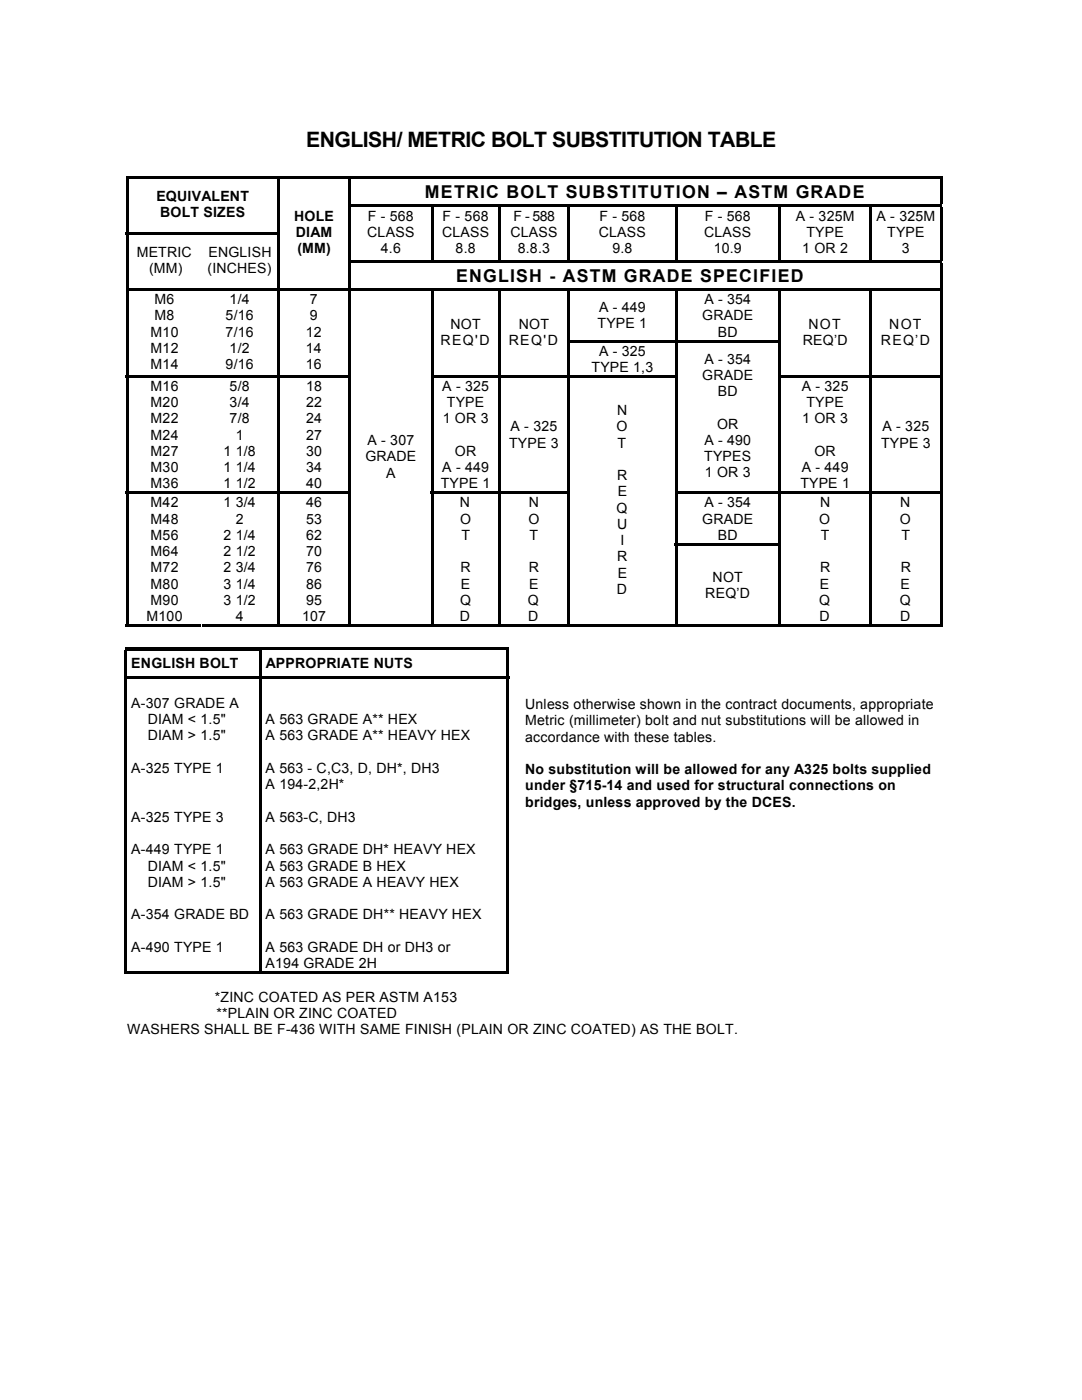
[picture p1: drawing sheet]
<svg xmlns="http://www.w3.org/2000/svg" width="216mm" height="279mm" viewBox="0 0 216 279" stroke-linecap="round" stroke-linejoin="round" font-family="sans-serif">
<defs><g id="words">
<text font-size="4.2" x="61.1" y="29.3">ENGLISH/ METRIC BOLT SUBSTITUTION TABLE</text>
<g font-size="3.5">
<text x="84.8" y="39.5">METRIC BOLT SUBSTITUTION – ASTM GRADE</text>
<text x="91" y="56.3">ENGLISH - ASTM GRADE SPECIFIED</text>
</g>
<g font-size="2.8">
<text x="31.2" y="40.1">EQUIVALENT</text>
<text x="32" y="43.3">BOLT SIZES</text>
<text x="58.7" y="44.1">HOLE</text>
<text x="59" y="47.3">DIAM</text>
<text x="73.3" y="47.3">CLASS</text>
<text x="73.4" y="44.1">F - 568</text>
<text x="88.2" y="47.3">CLASS</text>
<text x="88.3" y="44.1">F - 568</text>
<text x="101.8" y="47.3">CLASS</text>
<text x="102.5" y="44.1">F - 588</text>
<text x="119.5" y="47.3">CLASS</text>
<text x="119.6" y="44.1">F - 568</text>
<text x="140.5" y="47.3">CLASS</text>
<text x="140.6" y="44.1">F - 568</text>
<text x="158.8" y="44.1">A - 325M</text>
<text x="160.9" y="47.3">TYPE</text>
<text x="174.9" y="44.1">A - 325M</text>
<text x="177" y="47.3">TYPE</text>
<text x="27.3" y="51.3">METRIC</text>
<text x="41.6" y="51.3">ENGLISH</text>
<text x="59.3" y="50.6">(MM)</text>
<text x="76" y="50.6">4.6</text>
<text x="90.9" y="50.6">8.8</text>
<text x="103.3" y="50.6">8.8.3</text>
<text x="122.2" y="50.6">9.8</text>
<text x="142.4" y="50.6">10.9</text>
<text x="160.1" y="50.6">1 OR 2</text>
<text x="180" y="50.6">3</text>
<text x="29.8" y="54.5">(MM)</text>
<text x="41.4" y="54.5">(INCHES)</text>
<text x="30.9" y="60.7">M6</text>
<text x="30.9" y="63.9">M8</text>
<text x="45" y="63.9">5/16</text>
<text x="45.8" y="60.7">1/4</text>
<text x="61.8" y="60.7">7</text>
<text x="61.8" y="63.9">9</text>
<text x="89.9" y="65.6">NOT</text>
<text x="103.5" y="65.6">NOT</text>
<text x="119.2" y="65.6">TYPE 1</text>
<text x="119.5" y="62.3">A - 449</text>
<text x="140.1" y="63.9">GRADE</text>
<text x="140.5" y="60.7">A - 354</text>
<text x="161.3" y="65.6">NOT</text>
<text x="177.4" y="65.6">NOT</text>
<text x="30.1" y="67.2">M10</text>
<text x="30.1" y="70.4">M12</text>
<text x="45" y="67.2">7/16</text>
<text x="45.8" y="70.4">1/2</text>
<text x="61" y="67.2">12</text>
<text x="61" y="70.4">14</text>
<text x="87.9" y="68.8">REQ'D</text>
<text x="101.5" y="68.8">REQ'D</text>
<text x="119.5" y="71">A - 325</text>
<text x="143.2" y="67.2">BD</text>
<text x="160.2" y="68.8">REQ’D</text>
<text x="175.8" y="68.8">REQ’D</text>
<text x="30.1" y="78">M16</text>
<text x="30.1" y="73.7">M14</text>
<text x="45" y="73.7">9/16</text>
<text x="45.8" y="78">5/8</text>
<text x="61" y="73.7">16</text>
<text x="61.1" y="78">18</text>
<text x="88.2" y="78">A - 325</text>
<text x="118" y="74.2">TYPE 1,3</text>
<text x="140.1" y="75.8">GRADE</text>
<text x="140.5" y="72.6">A - 354</text>
<text x="30.1" y="81.2">M20</text>
<text x="45.8" y="81.2">3/4</text>
<text x="61.1" y="81.2">22</text>
<text x="89.2" y="81.2">TYPE</text>
<text x="123.2" y="82.9">N</text>
<text x="143.2" y="79.1">BD</text>
<text x="160" y="78">A - 325</text>
<text x="160.9" y="81.2">TYPE</text>
<text x="30.1" y="84.5">M22</text>
<text x="30.1" y="87.7">M24</text>
<text x="45.8" y="84.5">7/8</text>
<text x="47" y="87.7">1</text>
<text x="61.1" y="84.5">24</text>
<text x="61.1" y="87.7">27</text>
<text x="73.3" y="88.8">A - 307</text>
<text x="88.3" y="84.5">1 OR 3</text>
<text x="101.6" y="89.3">TYPE 3</text>
<text x="101.9" y="86.1">A - 325</text>
<text x="123" y="86.1">O</text>
<text x="123.2" y="89.3">T</text>
<text x="140.5" y="88.8">A - 490</text>
<text x="143.1" y="85.6">OR</text>
<text x="160.1" y="84.5">1 OR 3</text>
<text x="175.8" y="89.3">TYPE 3</text>
<text x="176.1" y="86.1">A - 325</text>
<text x="30.1" y="91">M27</text>
<text x="30.1" y="94.2">M30</text>
<text x="44.6" y="91">1 1/8</text>
<text x="44.6" y="94.2">1 1/4</text>
<text x="61.1" y="91">30</text>
<text x="61.1" y="94.2">34</text>
<text x="72.9" y="92.1">GRADE</text>
<text x="77" y="95.3">A</text>
<text x="88.2" y="94.2">A - 449</text>
<text x="90.8" y="91">OR</text>
<text x="123.2" y="95.8">R</text>
<text x="140.5" y="92.1">TYPES</text>
<text x="140.7" y="95.3">1 OR 3</text>
<text x="160" y="94.2">A - 449</text>
<text x="162.5" y="91">OR</text>
<text x="30.1" y="97.5">M36</text>
<text x="30.1" y="101.2">M42</text>
<text x="44.6" y="97.5">1 1/2</text>
<text x="44.6" y="101.2">1 3/4</text>
<text x="61.1" y="97.5">40</text>
<text x="61.1" y="101.2">46</text>
<text x="87.9" y="97.5">TYPE 1</text>
<text x="91.8" y="101.2">N</text>
<text x="105.5" y="101.2">N</text>
<text x="123.3" y="99.1">E</text>
<text x="140.5" y="101.2">A - 354</text>
<text x="159.7" y="97.5">TYPE 1</text>
<text x="163.6" y="101.2">N</text>
<text x="179.6" y="101.2">N</text>
<text x="30.1" y="104.5">M48</text>
<text x="30.1" y="107.7">M56</text>
<text x="44.6" y="107.7">2 1/4</text>
<text x="47" y="104.5">2</text>
<text x="61.1" y="104.5">53</text>
<text x="61.1" y="107.7">62</text>
<text x="91.8" y="104.5">O</text>
<text x="92.1" y="107.7">T</text>
<text x="105.5" y="104.5">O</text>
<text x="105.7" y="107.7">T</text>
<text x="123" y="102.3">Q</text>
<text x="123.2" y="105.6">U</text>
<text x="140.1" y="104.5">GRADE</text>
<text x="143.2" y="107.7">BD</text>
<text x="163.4" y="104.5">O</text>
<text x="163.8" y="107.7">T</text>
<text x="179.6" y="104.5">O</text>
<text x="179.9" y="107.7">T</text>
<text x="30.1" y="111">M64</text>
<text x="44.6" y="111">2 1/2</text>
<text x="61.1" y="111">70</text>
<text x="123.2" y="112.1">R</text>
<text x="123.8" y="108.8">I</text>
<text x="30.1" y="114.2">M72</text>
<text x="30.1" y="117.5">M80</text>
<text x="44.6" y="114.2">2 3/4</text>
<text x="44.6" y="117.5">3 1/4</text>
<text x="61.1" y="114.2">76</text>
<text x="61.1" y="117.5">86</text>
<text x="91.9" y="114.2">R</text>
<text x="92" y="117.5">E</text>
<text x="105.5" y="114.2">R</text>
<text x="105.6" y="117.5">E</text>
<text x="123.1" y="118.6">D</text>
<text x="123.3" y="115.3">E</text>
<text x="140.7" y="119.3">REQ’D</text>
<text x="142.2" y="116.1">NOT</text>
<text x="163.6" y="117.5">E</text>
<text x="163.6" y="114.2">R</text>
<text x="179.7" y="117.5">E</text>
<text x="179.7" y="114.2">R</text>
<text x="29.3" y="124">M100</text>
<text x="30.1" y="120.7">M90</text>
<text x="44.6" y="120.7">3 1/2</text>
<text x="47" y="124">4</text>
<text x="60.3" y="124">107</text>
<text x="61.1" y="120.7">95</text>
<text x="91.8" y="124">D</text>
<text x="91.8" y="120.7">Q</text>
<text x="105.3" y="120.7">Q</text>
<text x="105.4" y="124">D</text>
<text x="163.5" y="120.7">Q</text>
<text x="163.5" y="124">D</text>
<text x="179.6" y="120.7">Q</text>
<text x="179.6" y="124">D</text>
<text x="26.2" y="133.3">ENGLISH BOLT</text>
<text x="53.1" y="133.3">APPROPRIATE NUTS</text>
<text x="26.2" y="141.3">A-307 GRADE A</text>
<text x="104.8" y="141.5">Unless otherwise shown in the contract documents, appropriate</text>
<text x="29.5" y="144.5">DIAM &lt; 1.5&quot;</text>
<text x="29.5" y="147.8">DIAM &gt; 1.5&quot;</text>
<text x="53" y="144.5">A 563 GRADE A** HEX</text>
<text x="53" y="147.8">A 563 GRADE A** HEAVY HEX</text>
<text x="104.8" y="144.8">Metric (millimeter) bolt and nut substitutions will be allowed in</text>
<text x="104.8" y="148">accordance with these tables.</text>
<text x="26.2" y="154.3">A-325 TYPE 1</text>
<text x="53" y="154.3">A 563 - C,C3, D, DH*, DH3</text>
<text x="104.8" y="154.5">No substitution will be allowed for any A325 bolts supplied</text>
<text x="53" y="157.5">A 194-2,2H*</text>
<text x="104.8" y="157.8">under §715-14 and used for structural connections on</text>
<text x="104.8" y="161">bridges, unless approved by the DCES.</text>
<text x="26.2" y="164">A-325 TYPE 3</text>
<text x="53" y="164">A 563-C, DH3</text>
<text x="26.2" y="170.5">A-449 TYPE 1</text>
<text x="29.5" y="173.7">DIAM &lt; 1.5&quot;</text>
<text x="53" y="170.5">A 563 GRADE DH* HEAVY HEX</text>
<text x="53" y="173.7">A 563 GRADE B HEX</text>
<text x="29.5" y="177">DIAM &gt; 1.5&quot;</text>
<text x="53" y="177">A 563 GRADE A HEAVY HEX</text>
<text x="26.2" y="183.5">A-354 GRADE BD</text>
<text x="53" y="183.5">A 563 GRADE DH** HEAVY HEX</text>
<text x="26.2" y="190">A-490 TYPE 1</text>
<text x="53" y="190">A 563 GRADE DH or DH3 or</text>
<text x="53" y="193.2">A194 GRADE 2H</text>
<text x="42.9" y="199.9">*ZINC COATED AS PER ASTM A153</text>
<text x="43.2" y="203.2">**PLAIN OR ZINC COATED</text>
<text x="25.4" y="206.4">WASHERS SHALL BE F-436 WITH SAME FINISH (PLAIN OR ZINC COATED) AS THE BOLT.</text>
</g>
</g></defs>
<g fill="#000">
<path d="M25.1 35.1h.5v.6h-.5zM25.1 35.1h162.9v.6h-162.9zM187.5 35.1h.5v.6h-.5zM25.1 35.7h.5v5h-.5zM25.1 40.7h.5v.6h-.5zM25.1 41.3h.5v5.1h-.5zM25.1 46.4h30.8v.5h-30.8zM25.1 46.9h.5v5.1h-.5zM25.1 52h.5v.5h-.5zM25.1 52.5h.5v5.1h-.5zM25.1 57.6h162.9v.5h-162.9zM55.3 35.7h.6v5h-.6z"/>
<path d="M55.3 40.7h.6v.6h-.6zM55.3 41.3h.6v5.1h-.6zM55.3 46.9h.6v5.1h-.6zM55.3 52h.6v.5h-.6zM55.3 52.5h.6v5.1h-.6zM69.5 35.7h.6v5h-.6zM69.5 40.7h118.5v.6h-118.5zM69.5 41.3h.6v5.1h-.6zM69.5 46.4h.6v.5h-.6zM69.5 46.9h.6v5.1h-.6zM69.5 52h118.5v.5h-118.5zM69.5 52.5h.6v5.1h-.6z"/>
<path d="M85.9 41.3h.6v5.1h-.6zM85.9 46.4h.6v.5h-.6zM85.9 46.9h.6v5.1h-.6zM99.4 41.3h.5v5.1h-.5zM99.4 46.4h.5v.5h-.5zM99.4 46.9h.5v5.1h-.5zM113.2 41.3h.6v5.1h-.6zM113.2 46.4h.6v.5h-.6zM113.2 46.9h.6v5.1h-.6zM134.6 41.3h.6v5.1h-.6zM134.6 46.4h.6v.5h-.6zM134.6 46.9h.6v5.1h-.6z"/>
<path d="M155.3 41.3h.5v5.1h-.5zM155.3 46.4h.5v.5h-.5zM155.3 46.9h.5v5.1h-.5zM173.5 41.3h.6v5.1h-.6zM173.5 46.4h.6v.5h-.6zM173.5 46.9h.6v5.1h-.6zM187.5 35.7h.5v5h-.5zM187.5 41.3h.5v5.1h-.5zM187.5 46.4h.5v.5h-.5zM187.5 46.9h.5v5.1h-.5zM187.5 52.5h.5v5.1h-.5zM25.1 58.1h.5v9.7h-.5z"/>
<path d="M25.1 67.8h.5v.6h-.5zM25.1 68.4h.5v6.5h-.5zM25.1 74.9h45v.5h-45zM55.3 58.1h.6v9.7h-.6zM55.3 67.8h.6v.6h-.6zM55.3 68.4h.6v6.5h-.6zM69.5 58.1h.6v9.7h-.6zM69.5 67.8h.6v.6h-.6zM69.5 68.4h.6v6.5h-.6zM85.9 58.1h.6v9.7h-.6zM85.9 67.8h.6v.6h-.6zM85.9 68.4h.6v6.5h-.6z"/>
<path d="M85.9 74.9h49.3v.5h-49.3zM99.4 58.1h.5v9.7h-.5zM99.4 67.8h.5v.6h-.5zM99.4 68.4h.5v6.5h-.5zM113.2 58.1h.6v9.7h-.6zM113.2 67.8h42.6v.6h-42.6zM113.2 68.4h.6v6.5h-.6zM134.6 58.1h.6v9.7h-.6zM134.6 68.4h.6v6.5h-.6zM155.3 58.1h.5v9.7h-.5zM155.3 68.4h.5v6.5h-.5zM155.3 74.9h32.7v.5h-32.7z"/>
<path d="M173.5 58.1h.6v9.7h-.6zM173.5 67.8h.6v.6h-.6zM173.5 68.4h.6v6.5h-.6zM187.5 58.1h.5v9.7h-.5zM187.5 67.8h.5v.6h-.5zM187.5 68.4h.5v6.5h-.5zM25.1 75.4h.5v22.7h-.5zM25.1 98.1h45v.5h-45zM55.3 75.4h.6v22.7h-.6zM69.5 75.4h.6v22.7h-.6zM85.9 75.4h.6v22.7h-.6zM85.9 98.1h27.9v.5h-27.9z"/>
<path d="M99.4 75.4h.5v22.7h-.5zM113.2 75.4h.6v22.7h-.6zM134.6 75.4h.6v22.7h-.6zM134.6 98.1h53.4v.5h-53.4zM155.3 75.4h.5v22.7h-.5zM173.5 75.4h.6v22.7h-.6zM187.5 75.4h.5v22.7h-.5zM25.1 98.6h.5v9.8h-.5zM25.1 108.4h.5v.5h-.5zM55.3 98.6h.6v9.8h-.6zM55.3 108.4h.6v.5h-.6zM69.5 98.6h.6v9.8h-.6z"/>
<path d="M69.5 108.4h.6v.5h-.6zM85.9 98.6h.6v9.8h-.6zM85.9 108.4h.6v.5h-.6zM99.4 98.6h.5v9.8h-.5zM99.4 108.4h.5v.5h-.5zM113.2 98.6h.6v9.8h-.6zM113.2 108.4h.6v.5h-.6zM134.6 98.6h.6v9.8h-.6zM134.6 108.4h21.2v.5h-21.2zM155.3 98.6h.5v9.8h-.5zM173.5 98.6h.6v9.8h-.6zM173.5 108.4h.6v.5h-.6z"/>
<path d="M187.5 98.6h.5v9.8h-.5zM187.5 108.4h.5v.5h-.5zM24.8 129.2h27.4v.6h-27.4zM24.8 129.8h.6v5.1h-.6zM24.8 134.9h.6v.5h-.6zM25.1 108.9h.5v16.2h-.5zM25.1 124.6h15v.5h-15zM25.4 134.9h26.2v.5h-26.2zM40.4 124.6h14.9v.5h-14.9zM51.6 129.2h49.5v.5h-49.5zM51.6 129.8h.6v5.1h-.6zM51.6 134.9h50v.5h-50z"/>
<path d="M55.3 108.9h.6v16.2h-.6zM55.9 124.6h13.6v.5h-13.6zM69.5 108.9h.6v16.2h-.6zM70.1 124.6h15.8v.5h-15.8zM85.9 108.9h.6v16.2h-.6zM86.5 124.6h12.9v.5h-12.9zM99.4 108.9h.5v16.2h-.5zM99.9 124.6h13.3v.5h-13.3zM101.1 129.2h.5v.6h-.5zM101.1 129.2h.5v.5h-.5zM101.1 129.8h.5v5.1h-.5zM113.2 108.9h.6v16.2h-.6z"/>
<path d="M113.8 124.6h20.8v.5h-20.8zM134.6 108.9h.6v16.2h-.6zM135.2 124.6h20.1v.5h-20.1zM155.3 108.9h.5v16.2h-.5zM155.8 124.6h17.7v.5h-17.7zM173.5 108.9h.6v16.2h-.6zM174.1 124.6h13.4v.5h-13.4zM187.5 108.9h.5v16.2h-.5zM187.5 124.6h.5v.5h-.5zM24.8 135.4h.6v59h-.6zM24.8 193.8h26.8v.6h-26.8zM51.6 135.4h.6v59h-.6z"/>
<path d="M52.2 193.8h48.9v.6h-48.9zM101.1 135.4h.5v59h-.5zM101.1 193.8h.5v.6h-.5z"/>
</g>
<use href="#words"/>
</svg>
